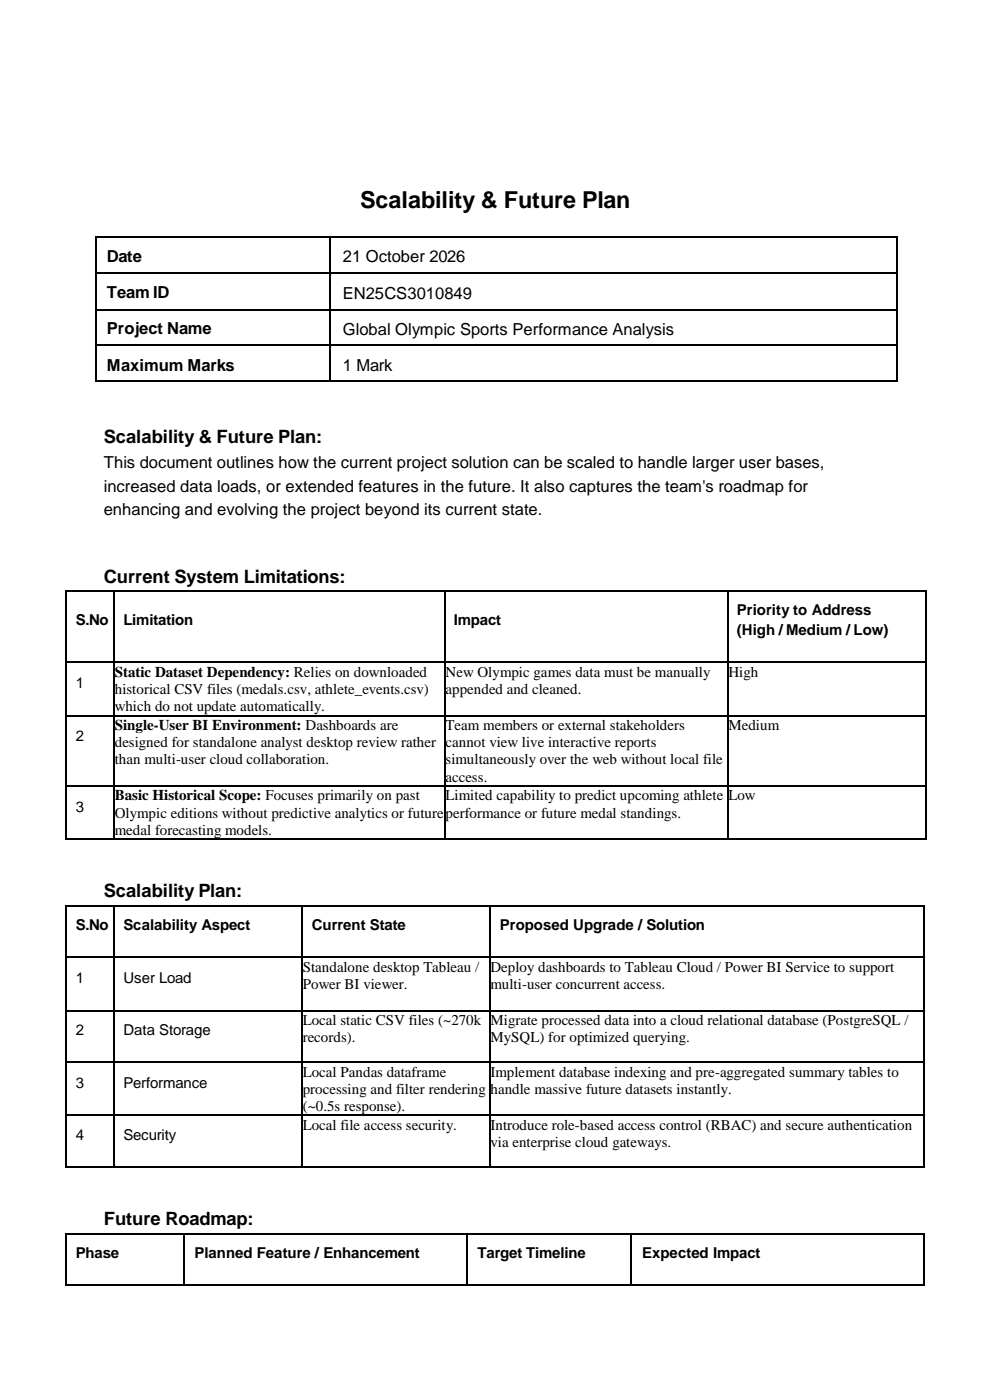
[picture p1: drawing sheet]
<svg xmlns="http://www.w3.org/2000/svg" width="210mm" height="297mm" viewBox="0 0 210 297" stroke-linecap="round" stroke-linejoin="round" font-family="sans-serif">
<defs><g id="words">
<text font-size="5" x="76.4" y="44.1">Scalability &amp; Future Plan</text>
<g font-size="3.9">
<text x="22" y="94">Scalability &amp; Future Plan:</text>
<text x="22" y="123.6">Current System Limitations:</text>
<text x="22" y="190.4">Scalability Plan:</text>
<text x="22" y="260">Future Roadmap:</text>
</g>
<g font-size="3.5">
<text x="22.7" y="55.6">Date</text>
<text x="72.7" y="55.7">21 October 2026</text>
<text x="22.7" y="63.3">Team ID</text>
<text x="72.7" y="63.3">EN25CS3010849</text>
<text x="22.7" y="71">Project Name</text>
<text x="72.7" y="71">Global Olympic Sports Performance Analysis</text>
<text x="22.7" y="78.6">Maximum Marks</text>
<text x="72.7" y="78.7">1 Mark</text>
<text x="22" y="99.4">This document outlines how the current project solution can be scaled to handle larger user bases,</text>
<text x="22" y="104.4">increased data loads, or extended features in the future. It also captures the team's roadmap for</text>
<text x="22" y="109.3">enhancing and evolving the project beyond its current state.</text>
</g>
<g font-size="3.2">
<text x="156.4" y="130.6">Priority to Address</text>
<text x="16.1" y="132.7">S.No</text>
<text x="26.2" y="132.7">Limitation</text>
<text x="96.3" y="132.7">Impact</text>
<text x="156.4" y="134.8">(High /Medium /Low)</text>
<text x="24.4" y="143.6">Static Dataset Dependency: Relies on downloaded</text>
<text x="94.5" y="143.6">New Olympic games data must be manually</text>
<text x="154.6" y="143.6">High</text>
<text x="16.1" y="146">1</text>
<text x="24.4" y="147.2">historical CSV files (medals.csv, athlete_events.csv)</text>
<text x="94.5" y="147.2">appended and cleaned.</text>
<text x="24.4" y="150.9">which do not update automatically.</text>
<text x="24.4" y="154.9">Single-User BI Environment: Dashboards are</text>
<text x="94.5" y="154.9">Team members or external stakeholders</text>
<text x="154.6" y="154.9">Medium</text>
<text x="16.1" y="157.1">2</text>
<text x="24.4" y="158.5">designed for standalone analyst desktop review rather</text>
<text x="94.5" y="158.5">cannot view live interactive reports</text>
<text x="24.4" y="162.2">than multi-user cloud collaboration.</text>
<text x="94.5" y="162.2">simultaneously over the web without local file</text>
<text x="94.5" y="165.8">access.</text>
<text x="16.1" y="172.2">3</text>
<text x="24.4" y="169.8">Basic Historical Scope: Focuses primarily on past</text>
<text x="24.4" y="173.5">Olympic editions without predictive analytics or future</text>
<text x="94.5" y="169.8">Limited capability to predict upcoming athlete</text>
<text x="94.5" y="173.5">performance or future medal standings.</text>
<text x="154.6" y="169.8">Low</text>
<text x="24.4" y="177.1">medal forecasting models.</text>
<text x="16.1" y="197.4">S.No</text>
<text x="26.2" y="197.4">Scalability Aspect</text>
<text x="66.1" y="197.4">Current State</text>
<text x="106.1" y="197.4">Proposed Upgrade / Solution</text>
<text x="16.1" y="208.6">1</text>
<text x="26.2" y="208.6">User Load</text>
<text x="64.2" y="206.2">Standalone desktop Tableau /</text>
<text x="64.2" y="209.9">Power BI viewer.</text>
<text x="104.1" y="206.2">Deploy dashboards to Tableau Cloud / Power BI Service to support</text>
<text x="104.1" y="209.9">multi-user concurrent access.</text>
<text x="16.1" y="219.7">2</text>
<text x="26.2" y="219.7">Data Storage</text>
<text x="64.2" y="217.5">Local static CSV files (~270k</text>
<text x="64.2" y="221.1">records).</text>
<text x="104.1" y="217.5">Migrate processed data into a cloud relational database (PostgreSQL /</text>
<text x="104.1" y="221.1">MySQL) for optimized querying.</text>
<text x="16.1" y="230.8">3</text>
<text x="26.2" y="230.8">Performance</text>
<text x="64.2" y="228.5">Local Pandas dataframe</text>
<text x="64.2" y="232.1">processing and filter rendering</text>
<text x="104.1" y="228.5">Implement database indexing and pre-aggregated summary tables to</text>
<text x="104.1" y="232.1">handle massive future datasets instantly.</text>
<text x="64.2" y="235.7">(~0.5s response).</text>
<text x="64.2" y="239.8">Local file access security.</text>
<text x="104.1" y="239.8">Introduce role-based access control (RBAC) and secure authentication</text>
<text x="16.1" y="241.9">4</text>
<text x="26.2" y="241.9">Security</text>
<text x="104.1" y="243.4">via enterprise cloud gateways.</text>
<text x="16.1" y="267">Phase</text>
<text x="41.2" y="267">Planned Feature / Enhancement</text>
<text x="101.3" y="267">Target Timeline</text>
<text x="136.3" y="267">Expected Impact</text>
</g>
</g></defs>
<g fill="#000">
<path d="M20.1 50.1h.4v.3h-.4z" fill-rule="evenodd"/>
<path d="M20.1 50.1h.4v.3h-.4z" fill-rule="evenodd"/>
<path d="M20.1 57.8h.4v.4h-.4z" fill-rule="evenodd"/>
<path d="M69.9 50.1h.3v.3h-.3z" fill-rule="evenodd"/>
<path d="M69.9 57.8h.3v.4h-.3z" fill-rule="evenodd"/>
<path d="M190.2 50.1h.3v.3h-.3z" fill-rule="evenodd"/>
<path d="M190.2 50.1h.3v.3h-.3z" fill-rule="evenodd"/>
<path d="M190.2 57.8h.3v.4h-.3z" fill-rule="evenodd"/>
<path d="M20.1 65.6h.4v.3h-.4z" fill-rule="evenodd"/>
<path d="M20.1 73h.4v.3h-.4z" fill-rule="evenodd"/>
<path d="M69.9 65.6h.3v.3h-.3z" fill-rule="evenodd"/>
<path d="M69.9 73h.3v.3h-.3z" fill-rule="evenodd"/>
<path d="M190.2 65.6h.3v.3h-.3z" fill-rule="evenodd"/>
<path d="M190.2 73h.3v.3h-.3z" fill-rule="evenodd"/>
<path d="M20.1 80.7h.4v.4h-.4z" fill-rule="evenodd"/>
<path d="M20.1 80.7h.4v.4h-.4z" fill-rule="evenodd"/>
<path d="M69.9 80.7h.3v.4h-.3z" fill-rule="evenodd"/>
<path d="M190.2 80.7h.3v.4h-.3z" fill-rule="evenodd"/>
<path d="M190.2 80.7h.3v.4h-.3z" fill-rule="evenodd"/>
<path d="M13.8 125.2h.3v.3h-.3z" fill-rule="evenodd"/>
<path d="M13.8 125.2h.3v.3h-.3z" fill-rule="evenodd"/>
<path d="M24 125.2h.4v.3h-.4z" fill-rule="evenodd"/>
<path d="M94.2 125.2h.3v.3h-.3z" fill-rule="evenodd"/>
<path d="M154.2 125.2h.4v.3h-.4z" fill-rule="evenodd"/>
<path d="M196.2 125.2h.4v.3h-.4z" fill-rule="evenodd"/>
<path d="M196.2 125.2h.4v.3h-.4z" fill-rule="evenodd"/>
<path d="M13.8 140.4h.3v.3h-.3z" fill-rule="evenodd"/>
<path d="M13.8 151.7h.3v.3h-.3z" fill-rule="evenodd"/>
<path d="M24 140.4h.4v.3h-.4z" fill-rule="evenodd"/>
<path d="M24 151.7h.4v.3h-.4z" fill-rule="evenodd"/>
<path d="M94.2 140.4h.3v.3h-.3z" fill-rule="evenodd"/>
<path d="M94.2 151.7h.3v.3h-.3z" fill-rule="evenodd"/>
<path d="M154.2 140.4h.4v.3h-.4z" fill-rule="evenodd"/>
<path d="M154.2 151.7h.4v.3h-.4z" fill-rule="evenodd"/>
<path d="M196.2 140.4h.4v.3h-.4z" fill-rule="evenodd"/>
<path d="M196.2 151.7h.4v.3h-.4z" fill-rule="evenodd"/>
<path d="M13.8 166.6h.3v.3h-.3z" fill-rule="evenodd"/>
<path d="M13.8 177.9h.3v.3h-.3z" fill-rule="evenodd"/>
<path d="M13.8 177.9h.3v.3h-.3z" fill-rule="evenodd"/>
<path d="M24 166.6h.4v.3h-.4z" fill-rule="evenodd"/>
<path d="M24 177.9h.4v.3h-.4z" fill-rule="evenodd"/>
<path d="M94.2 166.6h.3v.3h-.3z" fill-rule="evenodd"/>
<path d="M94.2 177.9h.3v.3h-.3z" fill-rule="evenodd"/>
<path d="M154.2 166.6h.4v.3h-.4z" fill-rule="evenodd"/>
<path d="M154.2 177.9h.4v.3h-.4z" fill-rule="evenodd"/>
<path d="M196.2 166.6h.4v.3h-.4z" fill-rule="evenodd"/>
<path d="M196.2 177.9h.4v.3h-.4z" fill-rule="evenodd"/>
<path d="M196.2 177.9h.4v.3h-.4z" fill-rule="evenodd"/>
<path d="M13.8 192h.3v.4h-.3z" fill-rule="evenodd"/>
<path d="M13.8 192h.3v.4h-.3z" fill-rule="evenodd"/>
<path d="M24 192h.4v.4h-.4z" fill-rule="evenodd"/>
<path d="M63.9 192h.3v.4h-.3z" fill-rule="evenodd"/>
<path d="M103.7 192h.4v.4h-.4z" fill-rule="evenodd"/>
<path d="M195.8 192h.4v.4h-.4z" fill-rule="evenodd"/>
<path d="M195.8 192h.4v.4h-.4z" fill-rule="evenodd"/>
<path d="M13.8 203h.3v.3h-.3z" fill-rule="evenodd"/>
<path d="M13.8 214.3h.3v.3h-.3z" fill-rule="evenodd"/>
<path d="M24 203h.4v.3h-.4z" fill-rule="evenodd"/>
<path d="M24 214.3h.4v.3h-.4z" fill-rule="evenodd"/>
<path d="M63.9 203h.3v.3h-.3z" fill-rule="evenodd"/>
<path d="M63.9 214.3h.3v.3h-.3z" fill-rule="evenodd"/>
<path d="M103.7 203h.4v.3h-.4z" fill-rule="evenodd"/>
<path d="M103.7 214.3h.4v.3h-.4z" fill-rule="evenodd"/>
<path d="M195.8 203h.4v.3h-.4z" fill-rule="evenodd"/>
<path d="M195.8 214.3h.4v.3h-.4z" fill-rule="evenodd"/>
<path d="M13.8 225.2h.3v.3h-.3z" fill-rule="evenodd"/>
<path d="M13.8 236.5h.3v.3h-.3z" fill-rule="evenodd"/>
<path d="M24 225.2h.4v.3h-.4z" fill-rule="evenodd"/>
<path d="M24 236.5h.4v.3h-.4z" fill-rule="evenodd"/>
<path d="M63.9 225.2h.3v.3h-.3z" fill-rule="evenodd"/>
<path d="M63.9 236.5h.3v.3h-.3z" fill-rule="evenodd"/>
<path d="M103.7 225.2h.4v.3h-.4z" fill-rule="evenodd"/>
<path d="M103.7 236.5h.4v.3h-.4z" fill-rule="evenodd"/>
<path d="M195.8 225.2h.4v.3h-.4z" fill-rule="evenodd"/>
<path d="M195.8 236.5h.4v.3h-.4z" fill-rule="evenodd"/>
<path d="M13.8 247.5h.3v.3h-.3z" fill-rule="evenodd"/>
<path d="M13.8 247.5h.3v.3h-.3z" fill-rule="evenodd"/>
<path d="M24 247.5h.4v.3h-.4z" fill-rule="evenodd"/>
<path d="M63.9 247.5h.3v.3h-.3z" fill-rule="evenodd"/>
<path d="M103.7 247.5h.4v.3h-.4z" fill-rule="evenodd"/>
<path d="M195.8 247.5h.4v.3h-.4z" fill-rule="evenodd"/>
<path d="M195.8 247.5h.4v.3h-.4z" fill-rule="evenodd"/>
<path d="M13.8 261.6h.3v.4h-.3z" fill-rule="evenodd"/>
<path d="M13.8 261.6h.3v.4h-.3z" fill-rule="evenodd"/>
<path d="M13.8 272.5h.3v.4h-.3z" fill-rule="evenodd"/>
<path d="M13.8 272.5h.3v.4h-.3z" fill-rule="evenodd"/>
<path d="M38.8 261.6h.4v.4h-.4z" fill-rule="evenodd"/>
<path d="M38.8 272.5h.4v.4h-.4z" fill-rule="evenodd"/>
<path d="M98.8 261.6h.4v.4h-.4z" fill-rule="evenodd"/>
<path d="M98.8 272.5h.4v.4h-.4z" fill-rule="evenodd"/>
<path d="M133.8 261.6h.3v.4h-.3z" fill-rule="evenodd"/>
<path d="M133.8 272.5h.3v.4h-.3z" fill-rule="evenodd"/>
<path d="M195.8 261.6h.4v.4h-.4z" fill-rule="evenodd"/>
<path d="M195.8 261.6h.4v.4h-.4z" fill-rule="evenodd"/>
<path d="M195.8 272.5h.4v.4h-.4z" fill-rule="evenodd"/>
<path d="M195.8 272.5h.4v.4h-.4z" fill-rule="evenodd"/>
</g>
<g fill="none" stroke="#000" stroke-width=".34">
<path d="M20.3 50.4v7.4M20.3 58.2v7.4M20.5 50.3h49.4M20.5 58h49.4M70 50.4v7.4M70 58.2v7.4M70.2 50.3h120M70.2 58h120M190.4 50.4v7.4M190.4 58.2v7.4M20.3 65.9v7.1M20.3 73.3v7.4"/>
<path d="M20.5 65.8h49.4M20.5 73.2h49.4M70 65.9v7.1M70 73.3v7.4M70.2 65.8h120M70.2 73.2h120M190.4 65.9v7.1M190.4 73.3v7.4M20.5 80.9h49.4M70.2 80.9h120M13.9 125.5v14.9M14.1 125.4h9.9"/>
<path d="M24.2 125.5v14.9M24.4 125.4h69.8M94.4 125.5v14.9M94.5 125.4h59.7M154.4 125.5v14.9M154.6 125.4h41.6M196.4 125.5v14.9M13.9 140.7v11M13.9 152v14.6M14.1 140.5h9.9M14.1 151.8h9.9M24.2 140.7v11"/>
<path d="M24.2 152v14.6M24.4 140.5h69.8M24.4 151.8h69.8M94.4 140.7v11M94.4 152v14.6M94.5 140.5h59.7M94.5 151.8h59.7M154.4 140.7v11M154.4 152v14.6M154.6 140.5h41.6M154.6 151.8h41.6M196.4 140.7v11"/>
<path d="M196.4 152v14.6M13.9 166.9v11M14.1 166.8h9.9M14.1 178.1h9.9M24.2 166.9v11M24.4 166.8h69.8M24.4 178.1h69.8M94.4 166.9v11M94.5 166.8h59.7M94.5 178.1h59.7M154.4 166.9v11M154.6 166.8h41.6"/>
<path d="M154.6 178.1h41.6M196.4 166.9v11M13.9 192.4v10.6M14.1 192.2h9.9M24.2 192.4v10.6M24.4 192.2h39.5M64.1 192.4v10.6M64.2 192.2h39.5M103.9 192.4v10.6M104.1 192.2h91.7M196 192.4v10.6M13.9 203.3v11"/>
<path d="M13.9 214.6v10.6M14.1 203.1h9.9M14.1 214.5h9.9M24.2 203.3v11M24.2 214.6v10.6M24.4 203.1h39.5M24.4 214.5h39.5M64.1 203.3v11M64.1 214.6v10.6M64.2 203.1h39.5M64.2 214.5h39.5M103.9 203.3v11"/>
<path d="M103.9 214.6v10.6M104.1 203.1h91.7M104.1 214.5h91.7M196 203.3v11M196 214.6v10.6M13.9 225.5v11M13.9 236.8v10.7M14.1 225.4h9.9M14.1 236.7h9.9M24.2 225.5v11M24.2 236.8v10.7M24.4 225.4h39.5"/>
<path d="M24.4 236.7h39.5M64.1 225.5v11M64.1 236.8v10.7M64.2 225.4h39.5M64.2 236.7h39.5M103.9 225.5v11M103.9 236.8v10.7M104.1 225.4h91.7M104.1 236.7h91.7M196 225.5v11M196 236.8v10.7M14.1 247.6h9.9"/>
<path d="M24.4 247.6h39.5M64.2 247.6h39.5M104.1 247.6h91.7M13.9 262v10.5M14.1 261.8h24.7M14.1 272.7h24.7M39 262v10.5M39.2 261.8h59.6M39.2 272.7h59.6M99 262v10.5M99.2 261.8h34.6M99.2 272.7h34.6"/>
<path d="M133.9 262v10.5M134.1 261.8h61.7M134.1 272.7h61.7M196 262v10.5"/>
</g>
<use href="#words"/>
</svg>
